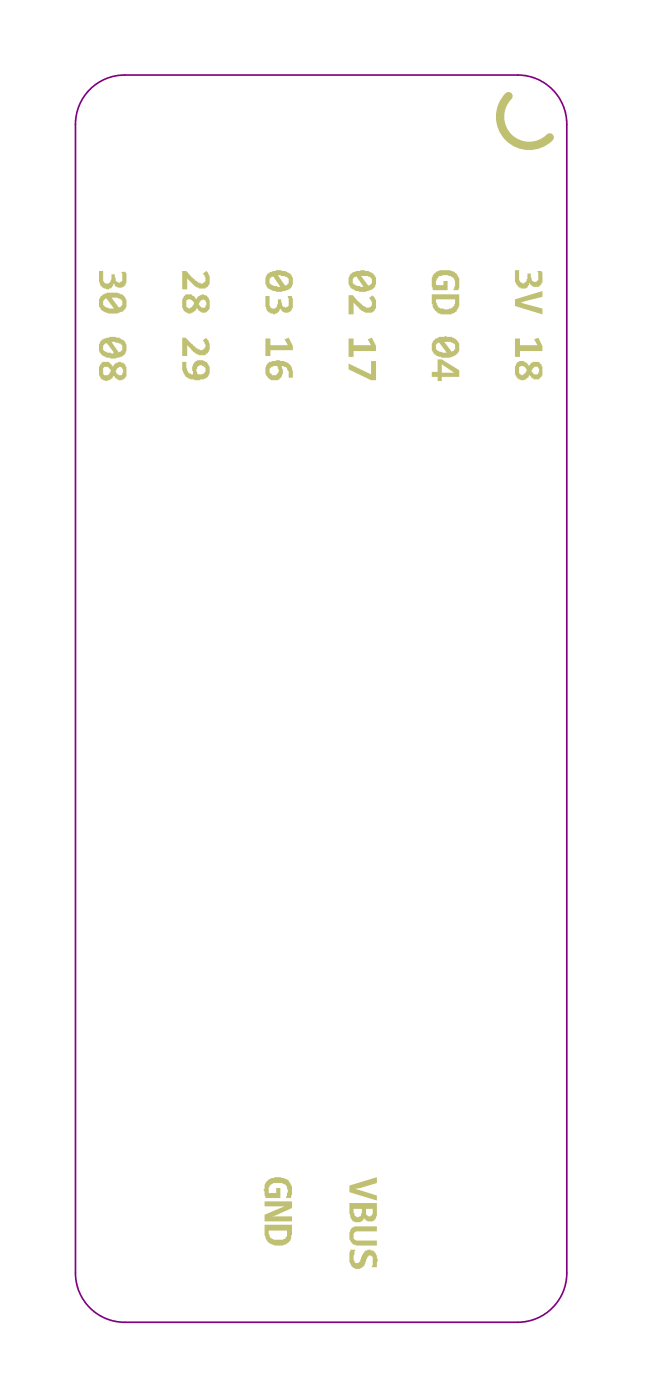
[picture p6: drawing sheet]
<svg xmlns="http://www.w3.org/2000/svg" width="65mm" height="142mm" viewBox="0 0 65 142" stroke-linecap="round" stroke-linejoin="round" font-family="sans-serif">
<path d="M9.4 8.8a4.9 4.9 0 0 1 3.2-1.2h39.8a5 5 0 0 1 5 5v116.4a5 5 0 0 1-5 4.9h-39.8a5 5 0 0 1-5-4.9v-116.4a5 5 0 0 1 1.8-3.8z" fill="none" stroke="#800080" stroke-width=".17"/>
<g fill="#c0c073">
<path d="M26.9 30h.5h-.1v.8a.42 .42 0 0 0 .4 .5 .32 .32 0 0 0 .3-.5h.1v-.5h.4v.4a.43 .43 0 0 0 .5 .5v-.1a.44 .44 0 0 0 .2-.6l-.1-.5h.4v.2a1.6 1.6 0 0 1-.1 1.4l-.3 .1a.53 .53 0 0 1-.6-.4h-.1h-.1a.42 .42 0 0 1-.4 .5h-.3h-.2l-.1-.1a1.13 1.13 0 0 1-.4-1.1z"/>
<path d="M10 27.5h.5h-.1v.5a.51 .51 0 0 0 .6 .7l.3-.4v-.5h.3l.1 .7a.42 .42 0 0 0 .6 0 .42 .42 0 0 0 .1-.5l-.1-.5h.4l.1 .4a1.35 1.35 0 0 1-.3 1.2h-.2a.55 .55 0 0 1-.6-.1h-.1l-.1-.3a.7 .7 0 0 1-1.1 .4 1.13 1.13 0 0 1-.4-1.1z"/>
<path d="M18.4 27.5h.5l.9 1h.2v.1h.2a.32 .32 0 0 0 .5-.1h.1a.56 .56 0 0 0-.2-.6l-.1-.2 .4-.2h.1a1.47 1.47 0 0 1 .1 1.4 .84 .84 0 0 1-1.1 .2h-.2l-.9-.9v1.1h-.5z"/>
<path d="M35.3 34.3h.5v.7h1.7l-.3-.6 .4-.2 .5 .9v.5h-2.3v.6h-.5z"/>
<path d="M35.3 36.8l2.2 1.1v-1.3h.6v1.9h-.6l-2.2-1.1z"/>
<path d="M35.3 29.9h.4l.7 .7a1.2 1.2 0 0 0 1 .6v-.1a.33 .33 0 0 0 .3-.3 .33 .33 0 0 0-.2-.3l-.1-.3 .3-.3v.1a1.11 1.11 0 0 1 .4 1.2 .83 .83 0 0 1-1.4 .3l-.3-.2-.6-.6v1.1h-.5z"/>
<path d="M44.1 27.5a2.42 2.42 0 0 1 1.6 0 1.19 1.19 0 0 1 .8 1.4l-.1 .5h-.5a1.16 1.16 0 0 0-.1-1.4h-.1a1.33 1.33 0 0 0-1.4 .1v.1a.48 .48 0 0 0-.1 .7h.7v-.4h.4v.9h-1.4a1.99 1.99 0 0 1 0-1.6z"/>
<path d="M52.1 27.4h.5h-.1v.4a.67 .67 0 0 0 .5 .9v-.1a.66 .66 0 0 0 .4-.6v-.3h.3v.4h.1a.34 .34 0 0 0 .4 .4h.1a.44 .44 0 0 0 .2-.6l-.1-.4h.4l.1 .4a1.1 1.1 0 0 1-.3 1.1 .71 .71 0 0 1-1-.3v-.1l-.1 .1a.58 .58 0 0 1-.4 .5 .58 .58 0 0 1-.6-.1h-.1a1.84 1.84 0 0 1-.3-1.6z"/>
<path d="M52.1 30.3l2.8-.8v.6l-2.2 .6 2.2 .6v.5l-2.8-.8z"/>
<path d="M18.4 34.2h.4l1.2 1.1a.5 .5 0 0 0 .5 .1 .5 .5 0 0 0 .3-.5h-.1v-.2l-.2-.2 .4-.3v.1a1.08 1.08 0 0 1 .2 1.3l-.2 .2a.43 .43 0 0 1-.6 .2h-.2l-.6-.4-.6-.6v1.1h-.5z"/>
<path d="M26.9 34.3h.5v.7h1.7l-.3-.6 .4-.2 .4 .9v.4h-2.2v.6h-.5z"/>
<path d="M52.1 34.3h.5v.7h1.8l-.4-.6 .5-.2 .4 .9v.5h-2.3v.6h-.5z"/>
<path d="M27.1 119.5h.1a1.72 1.72 0 0 1 1.5-.2l.2 .1a.6 .6 0 0 1 .5 .5 1.39 1.39 0 0 1 .1 1v.5h-.5l.1-.6-.1-.5a.42 .42 0 0 0-.4-.4l-.1-.1h-.3a.77 .77 0 0 0-1 .6v.5h.7v-.6h.5v1.1h-1.5l-.1-.7-.1-.1 .1-.4a.66 .66 0 0 1 .3-.6z"/>
<path d="M26.8 121.7h2.7v.7l-2 .8h2v.5h-2.7v-.7l2-.8h-2z"/>
<path d="M35.4 120.1l2.7-.9v.6l-2.2 .6 2.2 .7v.5l-2.7-.8z"/>
<path d="M35.7 124.3l.2-.1h2.2v.5h-1.7a.44 .44 0 0 0-.5 .1 .44 .44 0 0 0-.1 .5 .35 .35 0 0 0 .5 .4h1.8v.5h-1.7a.9 .9 0 0 1-1-1.1v-.5z"/>
<path d="M35.4 126.6h.5l-.1 .7a.56 .56 0 0 0 .1 .6 .24 .24 0 0 0 .3 0 .24 .24 0 0 0 .2-.1l.1-.1a1.35 1.35 0 0 1 .7-1.1h.3v.1h.3l.1 .1a1.86 1.86 0 0 1 .2 1.4v.2h-.5l.1-.5a.87 .87 0 0 0-.2-.7h-.2l-.3 .4a.92 .92 0 0 1-.6 .9 .93 .93 0 0 1-1-1.1z"/>
<path d="M28.1 27.9l.8 1.1v-.1a.32 .32 0 0 0 .3-.4v-.1a.3 .3 0 0 0-.3-.4h-.1zM27.4 28a.53 .53 0 0 0-.1 .6 .53 .53 0 0 0 .5 .4l.6 .1-.8-1.1zM27.2 27.6l.2-.1a1.79 1.79 0 0 1 1.7 .1h.1a1.01 1.01 0 0 1 .4 1.2 1.01 1.01 0 0 1-1 .7l-.1 .1a2.2 2.2 0 0 1-1.5-.5 1.2 1.2 0 0 1 .1-1.4z"/>
<path d="M11.3 30.2l.7 1 .1-.1a.44 .44 0 0 0 .3-.5 .44 .44 0 0 0-.4-.4h-.1zM10.7 30.2a.49 .49 0 0 0-.3 .6 .49 .49 0 0 0 .5 .4l.1 .1h.5l-.7-1.1zM10.2 30h.1a1.82 1.82 0 0 1 1.6-.4l.4 .2a.58 .58 0 0 1 .4 .5h.1a1.03 1.03 0 0 1-.8 1.4l-.1 .1a2.42 2.42 0 0 1-1.5-.3v-.1a1.01 1.01 0 0 1-.3-1.2z"/>
<path d="M20.4 30.4l-.2 .2a.38 .38 0 0 0 .2 .5 .23 .23 0 0 0 .2 .1 .23 .23 0 0 0 .2-.3h.1l-.1-.5h-.2v-.1zM18.9 30.4v.3a.46 .46 0 0 0 .2 .6l.3-.1v-.2a.27 .27 0 0 0 .2-.3 .27 .27 0 0 0-.2-.2 .4 .4 0 0 0-.5-.1zM18.8 29.8h.3a.66 .66 0 0 1 .6 .4l.2 .1 .1-.2 .2-.1a.32 .32 0 0 1 .5-.1h.1a.94 .94 0 0 1 .4 1.1v.2a.65 .65 0 0 1-.9 .4l-.3-.3-.4 .3a.75 .75 0 0 1-.8 0 .75 .75 0 0 1-.4-.8v-.5z"/>
<path d="M11.3 34.6l.7 1.1v-.1a.32 .32 0 0 0 .4-.4v-.1a.3 .3 0 0 0-.4-.3l-.4-.2zM10.6 34.8a.53 .53 0 0 0-.1 .6 .53 .53 0 0 0 .4 .3h.3l.1 .1 .2-.1-.7-1v.1zM10.4 34.4l.1-.1a2.34 2.34 0 0 1 1.5-.1l.1 .1a.91 .91 0 0 1 .7 1.2l-.1 .1a.58 .58 0 0 1-.6 .6 1.6 1.6 0 0 1-1.4 0 .91 .91 0 0 1-.7-1.2l.1-.4z"/>
<path d="M12 37.2a.46 .46 0 0 0-.2 .6h.1a.26 .26 0 0 0 .3 .2 .26 .26 0 0 0 .2-.2h.1v-.2a.42 .42 0 0 0-.5-.4zM10.5 37.2h-.1v.3a.34 .34 0 0 0 .3 .5h.1a.3 .3 0 0 0 .3-.3h.1v-.3l-.2-.1a.38 .38 0 0 0-.5-.1zM10.4 36.7h.2a.38 .38 0 0 1 .5 .1l.3 .4 .1-.3h.1a.63 .63 0 0 1 1.1 .2l.1 .1v.4a.76 .76 0 0 1-.3 .8l-.1 .1a.55 .55 0 0 1-.6-.2l-.4-.2a.72 .72 0 0 1-.9 .4l-.2-.1a1.57 1.57 0 0 1-.1-1.6z"/>
<path d="M45 34.6l.7 1h.2a.63 .63 0 0 0 .1-.7l-.2-.2h-.2v-.1zM44.3 34.7v.1a.44 .44 0 0 0-.2 .6 1.41 1.41 0 0 0 1.1 .3l-.8-1zM44 34.3h.2a.87 .87 0 0 1 .8-.2 1.19 1.19 0 0 1 1.5 .9v.1a.87 .87 0 0 1-.2 .7 2.26 2.26 0 0 1-1.6 .4h-.1a1.1 1.1 0 0 1-.9-.8v-.4a.66 .66 0 0 1 .3-.6z"/>
<path d="M44.7 36.9v.9h1.3zM44.3 36.4h.4l1.8 1.1v.7h-1.8v.4h-.4v-.4h-.6v-.5h.6z"/>
<path d="M36.5 28l.8 1v-.1a.32 .32 0 0 0 .3-.4v-.1a.3 .3 0 0 0-.3-.4h-.1zM35.9 28a.53 .53 0 0 0-.2 .6 .53 .53 0 0 0 .5 .4l.6 .1-.8-1.1zM35.6 27.6l.9-.2h.4l.1 .1a1.04 1.04 0 0 1 1 .7 1.04 1.04 0 0 1-.5 1.2 2.12 2.12 0 0 1-1.5 .1l-.1-.1a.91 .91 0 0 1-.6-1.2l.1-.3z"/>
<path d="M44.1 30.3v.4h.1l.1 .2a.45 .45 0 0 0 .5 .4h.1a.91 .91 0 0 0 1.1-.4v-.6zM43.7 29.8h2.8v.9a.56 .56 0 0 1-.2 .6 1.23 1.23 0 0 1-1.3 .5 .85 .85 0 0 1-.8-.2l-.1-.1a.68 .68 0 0 1-.3-.7l-.1-.1z"/>
<path d="M20 37.1v.1a.4 .4 0 0 0 0 .6 .53 .53 0 0 0 .6 .1 .53 .53 0 0 0 .2-.7l-.2-.1h-.1v-.1zM18.4 36.7h.5v.6v.1a.58 .58 0 0 0 .5 .5h.2h-.1v-.2a.92 .92 0 0 1 .4-1.1l.1-.1a1.03 1.03 0 0 1 1.2 .6 1.03 1.03 0 0 1-.6 1.3h-.3l-.1 .1a2.44 2.44 0 0 1-1.4-.3l-.1-.3h-.1v-.1a.63 .63 0 0 1-.2-.7z"/>
<path d="M27.4 37.2a.38 .38 0 0 0-.1 .6h.1a.38 .38 0 0 0 .5 .2l.1-.2a.4 .4 0 0 0 .1-.6l-.1-.1zM27.1 36.7l.4-.1h.3a1.7 1.7 0 0 1 1.7 .5v.4h.1v.8h-.4v-.7l-.2-.2v-.2h-.3v-.1h-.2a.97 .97 0 0 1 .1 .8l-.1 .1a.85 .85 0 0 1-1.1 .5l-.3-.2a1.23 1.23 0 0 1 0-1.6z"/>
<path d="M54 37.2l-.2 .3a.46 .46 0 0 0 .6 .4l.1-.1a.36 .36 0 0 0-.2-.6l-.1-.1v.1zM52.5 37.2v.2a.46 .46 0 0 0 .3 .6l.2-.1v-.1a.35 .35 0 0 0 .3-.3 .35 .35 0 0 0-.3-.3v-.1zM52.4 36.7l.2-.1a.55 .55 0 0 1 .6 .1l.3 .4 .2-.3a.68 .68 0 0 1 .7-.2 .68 .68 0 0 1 .5 .6v.1a.94 .94 0 0 1-.4 1.1 .55 .55 0 0 1-.6-.1l-.3-.3-.1 .1a.72 .72 0 0 1-.7 .4 .72 .72 0 0 1-.6-.5 1.62 1.62 0 0 1 .1-1.3z"/>
<path d="M27.2 124.7v.2a.8 .8 0 0 0 1.1 .7h.1a.48 .48 0 0 0 .6-.4v-.5zM26.8 124.1h2.7v1v.1a.78 .78 0 0 1-.5 .7v.1a2.14 2.14 0 0 1-1.8-.1l-.2-.1-.2-.6z"/>
<path d="M37 122.5v.3a.36 .36 0 0 0 .4 .4 .36 .36 0 0 0 .3-.5v-.2zM35.8 122.5v.4l.1 .1a.3 .3 0 0 0 .1 .3 .3 .3 0 0 0 .4-.1l.1-.1 .1-.2v-.4zM35.4 121.9h2.7v1.1a.68 .68 0 0 1-.4 .7 .68 .68 0 0 1-.7-.1l-.1-.3a.76 .76 0 0 1-.7 .5 .76 .76 0 0 1-.8-.5v-.3z"/>
</g>
<path d="M51.5 9.7a2.95 2.95 0 0 0 0 4.2 2.95 2.95 0 0 0 4.1 0" fill="none" stroke="#c0c073" stroke-width=".84"/>
</svg>
